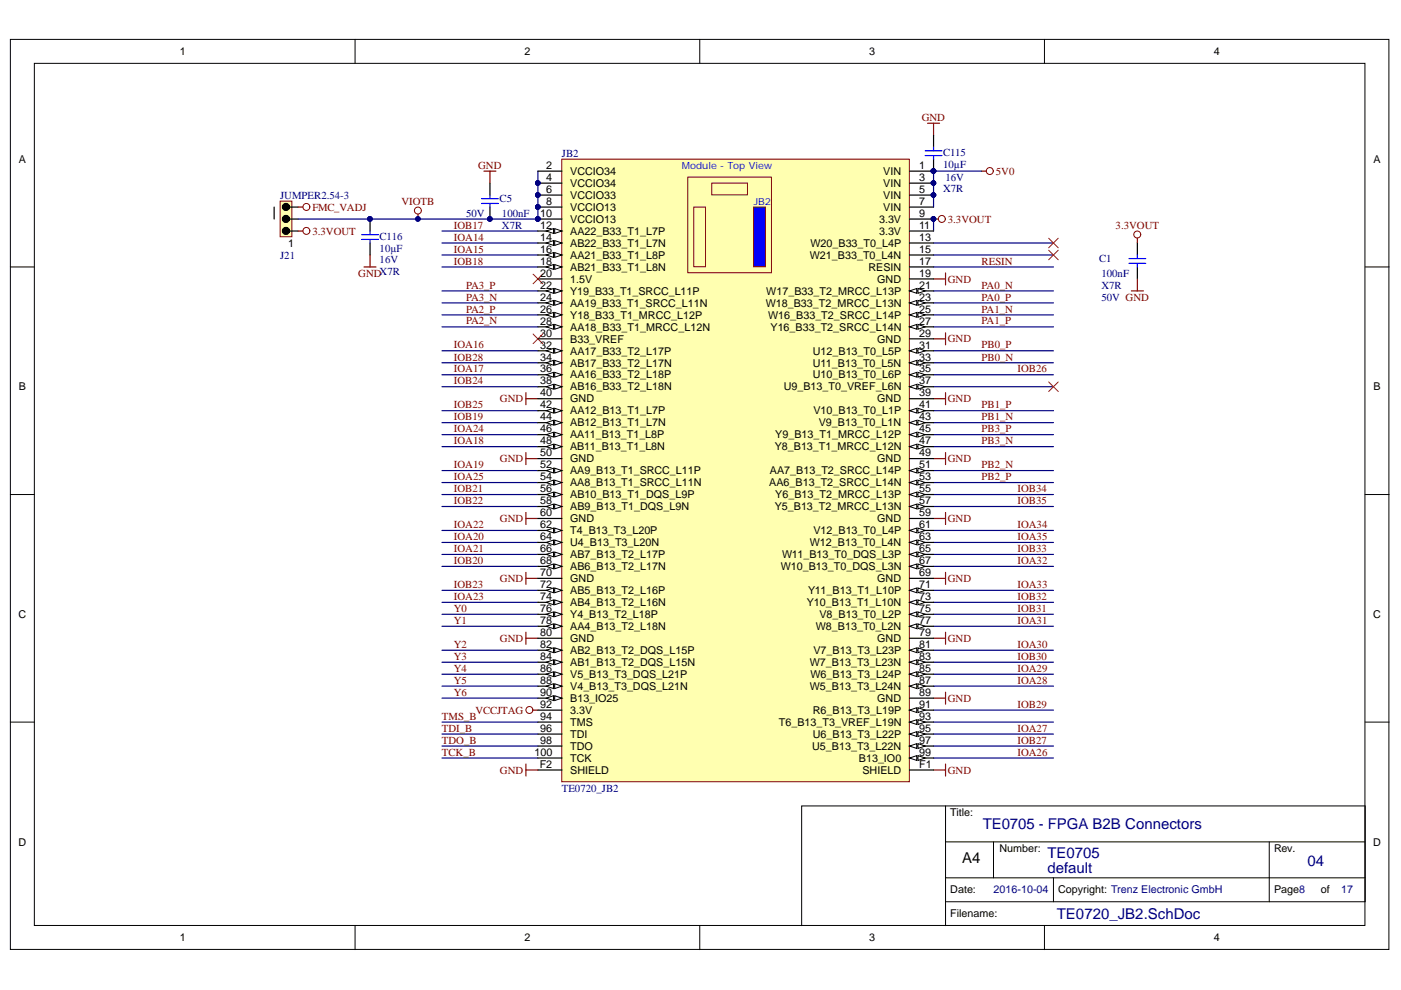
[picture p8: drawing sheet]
<svg xmlns="http://www.w3.org/2000/svg" width="297mm" height="210mm" viewBox="0 0 297 210" stroke-linecap="round" stroke-linejoin="round" font-family="sans-serif">
<defs><g id="words">
<g font-size="3.2" fill="#000080">
<text x="208.4" y="175.8">TE0705 - FPGA B2B Connectors</text>
<text x="222.1" y="185.2">default</text>
<text x="222.1" y="181.9">TE0705</text>
<text x="277.2" y="183.6">04</text>
<text x="224.1" y="194.8">TE0720_JB2.SchDoc</text>
</g>
<text font-size="3.2" x="204" y="182.9">A4</text>
<g font-size="2.3">
<text x="38.1" y="11.7">1</text>
<text x="111.2" y="11.7">2</text>
<text x="184.3" y="11.7">3</text>
<text x="257.4" y="11.7">4</text>
<text x="4" y="34.5">A</text>
<text x="115.8" y="35.8">2</text>
<text x="194.9" y="35.8">1</text>
<text x="291.2" y="34.5">A</text>
<text x="115.8" y="38.3">4</text>
<text x="115.8" y="40.9">6</text>
<text x="120.9" y="37.1">VCCIO34</text>
<text x="120.9" y="39.6">VCCIO34</text>
<text x="187.3" y="37.1">VIN</text>
<text x="187.3" y="39.6">VIN</text>
<text x="194.9" y="38.3">3</text>
<text x="194.9" y="40.9">5</text>
<text x="114.5" y="46">10</text>
<text x="115.8" y="43.4">8</text>
<text x="120.9" y="42.2">VCCIO33</text>
<text x="120.9" y="44.7">VCCIO13</text>
<text x="120.9" y="47.2">VCCIO13</text>
<text x="186.4" y="47.2">3.3V</text>
<text x="187.3" y="42.2">VIN</text>
<text x="187.3" y="44.7">VIN</text>
<text x="194.9" y="43.4">7</text>
<text x="194.9" y="46">9</text>
<text x="61.1" y="52.3">1</text>
<text x="114.5" y="48.5">12</text>
<text x="114.5" y="51">14</text>
<text x="114.5" y="53.6">16</text>
<text x="120.9" y="49.8">AA22_B33_T1_L7P</text>
<text x="120.9" y="52.3">AB22_B33_T1_L7N</text>
<text x="171.8" y="52.3">W20_B33_T0_L4P</text>
<text x="186.4" y="49.8">3.3V</text>
<text x="194.9" y="48.5">11</text>
<text x="194.9" y="51">13</text>
<text x="194.9" y="53.6">15</text>
<text x="114.5" y="56.1">18</text>
<text x="114.5" y="58.7">20</text>
<text x="120.9" y="54.8">AA21_B33_T1_L8P</text>
<text x="120.9" y="57.4">AB21_B33_T1_L8N</text>
<text x="120.9" y="59.9">1.5V</text>
<text x="171.7" y="54.8">W21_B33_T0_L4N</text>
<text x="184.1" y="57.4">RESIN</text>
<text x="186" y="59.9">GND</text>
<text x="194.9" y="56.1">17</text>
<text x="194.9" y="58.7">19</text>
<text x="114.5" y="61.2">22</text>
<text x="114.5" y="63.7">24</text>
<text x="120.9" y="62.5">Y19_B33_T1_SRCC_L11P</text>
<text x="120.9" y="65">AA19_B33_T1_SRCC_L11N</text>
<text x="162.3" y="65">W18_B33_T2_MRCC_L13N</text>
<text x="162.5" y="62.5">W17_B33_T2_MRCC_L13P</text>
<text x="194.9" y="61.2">21</text>
<text x="194.9" y="63.7">23</text>
<text x="114.5" y="66.3">26</text>
<text x="114.5" y="68.8">28</text>
<text x="114.5" y="71.4">30</text>
<text x="120.9" y="67.6">Y18_B33_T1_MRCC_L12P</text>
<text x="120.9" y="70.1">AA18_B33_T1_MRCC_L12N</text>
<text x="162.9" y="67.6">W16_B33_T2_SRCC_L14P</text>
<text x="163.4" y="70.1">Y16_B33_T2_SRCC_L14N</text>
<text x="194.9" y="66.3">25</text>
<text x="194.9" y="68.8">27</text>
<text x="194.9" y="71.4">29</text>
<text x="114.5" y="73.9">32</text>
<text x="114.5" y="76.4">34</text>
<text x="120.9" y="72.6">B33_VREF</text>
<text x="120.9" y="75.2">AA17_B33_T2_L17P</text>
<text x="120.9" y="77.7">AB17_B33_T2_L17N</text>
<text x="172.3" y="75.2">U12_B13_T0_L5P</text>
<text x="172.4" y="77.7">U11_B13_T0_L5N</text>
<text x="186" y="72.6">GND</text>
<text x="194.9" y="73.9">31</text>
<text x="194.9" y="76.4">33</text>
<text x="4" y="82.8">B</text>
<text x="114.5" y="79">36</text>
<text x="114.5" y="81.5">38</text>
<text x="120.9" y="80.2">AA16_B33_T2_L18P</text>
<text x="120.9" y="82.8">AB16_B33_T2_L18N</text>
<text x="166.2" y="82.8">U9_B13_T0_VREF_L6N</text>
<text x="172.3" y="80.2">U10_B13_T0_L6P</text>
<text x="194.9" y="79">35</text>
<text x="194.9" y="81.5">37</text>
<text x="291.2" y="82.8">B</text>
<text x="114.5" y="84">40</text>
<text x="114.5" y="86.6">42</text>
<text x="114.5" y="89.1">44</text>
<text x="120.9" y="85.3">GND</text>
<text x="120.9" y="87.9">AA12_B13_T1_L7P</text>
<text x="172.5" y="87.9">V10_B13_T0_L1P</text>
<text x="186" y="85.3">GND</text>
<text x="194.9" y="84">39</text>
<text x="194.9" y="86.6">41</text>
<text x="194.9" y="89.1">43</text>
<text x="114.5" y="91.7">46</text>
<text x="114.5" y="94.2">48</text>
<text x="120.9" y="90.4">AB12_B13_T1_L7N</text>
<text x="120.9" y="92.9">AA11_B13_T1_L8P</text>
<text x="120.9" y="95.5">AB11_B13_T1_L8N</text>
<text x="164.2" y="95.5">Y8_B13_T1_MRCC_L12N</text>
<text x="164.4" y="92.9">Y9_B13_T1_MRCC_L12P</text>
<text x="173.6" y="90.4">V9_B13_T0_L1N</text>
<text x="194.9" y="91.7">45</text>
<text x="194.9" y="94.2">47</text>
<text x="114.5" y="96.8">50</text>
<text x="114.5" y="99.3">52</text>
<text x="114.5" y="101.8">54</text>
<text x="120.9" y="98">GND</text>
<text x="120.9" y="100.6">AA9_B13_T1_SRCC_L11P</text>
<text x="163.2" y="100.6">AA7_B13_T2_SRCC_L14P</text>
<text x="186" y="98">GND</text>
<text x="194.9" y="96.8">49</text>
<text x="194.9" y="99.3">51</text>
<text x="194.9" y="101.8">53</text>
<text x="114.5" y="104.4">56</text>
<text x="114.5" y="106.9">58</text>
<text x="120.9" y="103.1">AA8_B13_T1_SRCC_L11N</text>
<text x="120.9" y="105.6">AB10_B13_T1_DQS_L9P</text>
<text x="163.1" y="103.1">AA6_B13_T2_SRCC_L14N</text>
<text x="164.4" y="105.6">Y6_B13_T2_MRCC_L13P</text>
<text x="194.9" y="104.4">55</text>
<text x="194.9" y="106.9">57</text>
<text x="114.5" y="109.4">60</text>
<text x="114.5" y="112">62</text>
<text x="120.9" y="108.2">AB9_B13_T1_DQS_L9N</text>
<text x="120.9" y="110.7">GND</text>
<text x="120.9" y="113.2">T4_B13_T3_L20P</text>
<text x="164.2" y="108.2">Y5_B13_T2_MRCC_L13N</text>
<text x="172.5" y="113.2">V12_B13_T0_L4P</text>
<text x="186" y="110.7">GND</text>
<text x="194.9" y="109.4">59</text>
<text x="194.9" y="112">61</text>
<text x="114.5" y="114.5">64</text>
<text x="114.5" y="117.1">66</text>
<text x="114.5" y="119.6">68</text>
<text x="120.9" y="115.8">U4_B13_T3_L20N</text>
<text x="120.9" y="118.3">AB7_B13_T2_L17P</text>
<text x="165.8" y="118.3">W11_B13_T0_DQS_L3P</text>
<text x="171.7" y="115.8">W12_B13_T0_L4N</text>
<text x="194.9" y="114.5">63</text>
<text x="194.9" y="117.1">65</text>
<text x="194.9" y="119.6">67</text>
<text x="114.5" y="122.2">70</text>
<text x="114.5" y="124.7">72</text>
<text x="120.9" y="120.9">AB6_B13_T2_L17N</text>
<text x="120.9" y="123.4">GND</text>
<text x="120.9" y="126">AB5_B13_T2_L16P</text>
<text x="165.5" y="120.9">W10_B13_T0_DQS_L3N</text>
<text x="171.4" y="126">Y11_B13_T1_L10P</text>
<text x="186" y="123.4">GND</text>
<text x="194.9" y="122.2">69</text>
<text x="194.9" y="124.7">71</text>
<text x="3.9" y="131">C</text>
<text x="114.5" y="127.2">74</text>
<text x="114.5" y="129.8">76</text>
<text x="120.9" y="128.5">AB4_B13_T2_L16N</text>
<text x="120.9" y="131">Y4_B13_T2_L18P</text>
<text x="171.1" y="128.5">Y10_B13_T1_L10N</text>
<text x="173.7" y="131">V8_B13_T0_L2P</text>
<text x="194.9" y="127.2">73</text>
<text x="194.9" y="129.8">75</text>
<text x="291.1" y="131">C</text>
<text x="114.5" y="132.3">78</text>
<text x="114.5" y="134.8">80</text>
<text x="114.5" y="137.4">82</text>
<text x="120.9" y="133.6">AA4_B13_T2_L18N</text>
<text x="120.9" y="136.1">GND</text>
<text x="173" y="133.6">W8_B13_T0_L2N</text>
<text x="186" y="136.1">GND</text>
<text x="194.9" y="132.3">77</text>
<text x="194.9" y="134.8">79</text>
<text x="194.9" y="137.4">81</text>
<text x="114.5" y="139.9">84</text>
<text x="114.5" y="142.4">86</text>
<text x="120.9" y="138.6">AB2_B13_T2_DQS_L15P</text>
<text x="120.9" y="141.2">AB1_B13_T2_DQS_L15N</text>
<text x="120.9" y="143.7">V5_B13_T3_DQS_L21P</text>
<text x="171.7" y="141.2">W7_B13_T3_L23N</text>
<text x="171.8" y="143.7">W6_B13_T3_L24P</text>
<text x="172.5" y="138.6">V7_B13_T3_L23P</text>
<text x="194.9" y="139.9">83</text>
<text x="194.9" y="142.4">85</text>
<text x="114.5" y="145">88</text>
<text x="114.5" y="147.6">90</text>
<text x="120.9" y="146.3">V4_B13_T3_DQS_L21N</text>
<text x="120.9" y="148.8">B13_IO25</text>
<text x="171.7" y="146.3">W5_B13_T3_L24N</text>
<text x="186" y="148.8">GND</text>
<text x="194.9" y="145">87</text>
<text x="194.9" y="147.6">89</text>
<text x="114.5" y="150.1">92</text>
<text x="114.5" y="152.6">94</text>
<text x="114.5" y="155.2">96</text>
<text x="120.9" y="151.4">3.3V</text>
<text x="120.9" y="153.9">TMS</text>
<text x="165.1" y="153.9">T6_B13_T3_VREF_L19N</text>
<text x="172.3" y="151.4">R6_B13_T3_L19P</text>
<text x="194.9" y="150.1">91</text>
<text x="194.9" y="152.6">93</text>
<text x="194.9" y="155.2">95</text>
<text x="113.3" y="160.2">100</text>
<text x="114.5" y="157.7">98</text>
<text x="120.9" y="156.4">TDI</text>
<text x="120.9" y="159">TDO</text>
<text x="120.9" y="161.5">TCK</text>
<text x="172.2" y="159">U5_B13_T3_L22N</text>
<text x="172.3" y="156.4">U6_B13_T3_L22P</text>
<text x="182.1" y="161.5">B13_IO0</text>
<text x="194.9" y="157.7">97</text>
<text x="194.9" y="160.2">99</text>
<text x="114.4" y="162.8">F2</text>
<text x="120.9" y="164">SHIELD</text>
<text x="182.9" y="164">SHIELD</text>
<text x="194.9" y="162.8">F1</text>
<text x="201.5" y="173">Title:</text>
<text x="3.9" y="179.3">D</text>
<text x="291.1" y="179.3">D</text>
<text x="211.9" y="180.6">Number:</text>
<text x="270.1" y="180.6">Rev.</text>
<text x="201.5" y="189.4">Date:</text>
<text x="224.4" y="189.4">Copyright: Trenz Electronic GmbH</text>
<text x="270.1" y="189.4">Page8</text>
<text x="280" y="189.4">of</text>
<text x="201.5" y="194.5">Filename:</text>
<text x="38.1" y="199.6">1</text>
<text x="111.2" y="199.6">2</text>
<text x="184.3" y="199.6">3</text>
<text x="257.4" y="199.6">4</text>
</g>
<g font-size="2.3" fill="#800000">
<text x="195.4" y="25.7">GND</text>
<text x="101.4" y="35.8">GND</text>
<text x="211.2" y="37.1">5V0</text>
<text x="66.2" y="44.7">FMC_VADJ</text>
<text x="85.1" y="43.4">VIOTB</text>
<text x="201" y="47.2">3.3VOUT</text>
<text x="66.2" y="49.7">3.3VOUT</text>
<text x="96.2" y="51">IOA14</text>
<text x="96.2" y="53.6">IOA15</text>
<text x="96.2" y="48.5">IOB17</text>
<text x="236.5" y="48.5">3.3VOUT</text>
<text x="76" y="58.7">GNDX7R</text>
<text x="96.2" y="56.1">IOB18</text>
<text x="201" y="59.9">GND</text>
<text x="208.1" y="56.1">RESIN</text>
<text x="98.8" y="61.2">PA3_P</text>
<text x="98.8" y="63.7">PA3_N</text>
<text x="208.1" y="63.7">PA0_P</text>
<text x="208.1" y="61.2">PA0_N</text>
<text x="98.8" y="66.3">PA2_P</text>
<text x="98.8" y="68.8">PA2_N</text>
<text x="208.1" y="68.8">PA1_P</text>
<text x="208.1" y="66.3">PA1_N</text>
<text x="96.2" y="76.4">IOB28</text>
<text x="96.2" y="73.9">IOA16</text>
<text x="201" y="72.6">GND</text>
<text x="208.1" y="73.9">PB0_P</text>
<text x="208.1" y="76.4">PB0_N</text>
<text x="96.2" y="79">IOA17</text>
<text x="96.2" y="81.5">IOB24</text>
<text x="215.7" y="79">IOB26</text>
<text x="96.2" y="89.1">IOB19</text>
<text x="96.2" y="86.6">IOB25</text>
<text x="106" y="85.3">GND</text>
<text x="201" y="85.3">GND</text>
<text x="208.1" y="86.6">PB1_P</text>
<text x="208.1" y="89.1">PB1_N</text>
<text x="96.2" y="94.2">IOA18</text>
<text x="96.2" y="91.7">IOA24</text>
<text x="208.1" y="91.7">PB3_P</text>
<text x="208.1" y="94.2">PB3_N</text>
<text x="96.2" y="99.3">IOA19</text>
<text x="96.2" y="101.8">IOA25</text>
<text x="106" y="98">GND</text>
<text x="201" y="98">GND</text>
<text x="208.1" y="101.8">PB2_P</text>
<text x="208.1" y="99.3">PB2_N</text>
<text x="96.2" y="104.4">IOB21</text>
<text x="96.2" y="106.9">IOB22</text>
<text x="215.7" y="104.4">IOB34</text>
<text x="215.7" y="106.9">IOB35</text>
<text x="96.2" y="112">IOA22</text>
<text x="106" y="110.7">GND</text>
<text x="201" y="110.7">GND</text>
<text x="215.7" y="112">IOA34</text>
<text x="96.2" y="114.5">IOA20</text>
<text x="96.2" y="117.1">IOA21</text>
<text x="96.2" y="119.6">IOB20</text>
<text x="215.7" y="119.6">IOA32</text>
<text x="215.7" y="114.5">IOA35</text>
<text x="215.7" y="117.1">IOB33</text>
<text x="96.2" y="124.7">IOB23</text>
<text x="106" y="123.4">GND</text>
<text x="201" y="123.4">GND</text>
<text x="215.7" y="124.7">IOA33</text>
<text x="96.2" y="129.8">Y0</text>
<text x="96.2" y="127.2">IOA23</text>
<text x="215.7" y="129.8">IOB31</text>
<text x="215.7" y="127.2">IOB32</text>
<text x="96.2" y="132.3">Y1</text>
<text x="96.2" y="137.4">Y2</text>
<text x="106" y="136.1">GND</text>
<text x="201" y="136.1">GND</text>
<text x="215.7" y="137.4">IOA30</text>
<text x="215.7" y="132.3">IOA31</text>
<text x="96.2" y="139.9">Y3</text>
<text x="96.2" y="142.4">Y4</text>
<text x="215.7" y="142.4">IOA29</text>
<text x="215.7" y="139.9">IOB30</text>
<text x="96.2" y="145">Y5</text>
<text x="96.2" y="147.5">Y6</text>
<text x="201" y="148.8">GND</text>
<text x="215.7" y="145">IOA28</text>
<text x="93.7" y="152.6">TMS_B</text>
<text x="93.7" y="155.2">TDI_B</text>
<text x="100.8" y="151.3">VCCJTAG</text>
<text x="215.7" y="155.2">IOA27</text>
<text x="215.7" y="150.1">IOB29</text>
<text x="93.7" y="160.2">TCK_B</text>
<text x="93.7" y="157.7">TDO_B</text>
<text x="215.7" y="160.2">IOA26</text>
<text x="215.7" y="157.7">IOB27</text>
<text x="106" y="164">GND</text>
<text x="201" y="164">GND</text>
</g>
<g font-size="2.3" fill="#000080">
<text x="119.1" y="33.3">JB2</text>
<text x="200" y="33">C115</text>
<text x="200" y="35.5">10µF</text>
<text x="200" y="40.6">X7R</text>
<text x="200.5" y="38.3">16V</text>
<text x="59.4" y="42.1">JUMPER2.54-3</text>
<text x="98.8" y="45.9">50V</text>
<text x="105.9" y="42.9">C5</text>
<text x="106.4" y="45.9">100nF</text>
<text x="80.5" y="50.8">C116</text>
<text x="80.5" y="53.3">10µF</text>
<text x="106.4" y="48.5">X7R</text>
<text x="59.4" y="54.8">J21</text>
<text x="80.5" y="55.9">16V</text>
<text x="233" y="55.6">C1</text>
<text x="233.5" y="58.7">100nF</text>
<text x="233.5" y="63.7">50V GND</text>
<text x="233.5" y="61.2">X7R</text>
<text x="119.1" y="167.8">TE0720_JB2</text>
<text x="210.7" y="189.4">2016-10-04</text>
<text x="284.3" y="189.4">17</text>
</g>
<g font-size="2.1" fill="#00f">
<text x="144.5" y="35.8">Module - Top View</text>
<text x="159.8" y="43.5">JB2</text>
</g>
</g></defs>
<g fill="#fff" stroke="#000" stroke-width=".21">
<path d="M2.2 8.4h292.3v192.9h-292.3z"/>
<path d="M7.3 13.4h282.1v182.8h-282.1z"/>
</g>
<g fill="none" stroke="#000" stroke-width=".21">
<path d="M75.3 8.4v5M148.4 8.4v5M221.4 8.4v5M2.2 56.6h5.1M289.4 56.6h5.1M2.2 104.9h5.1M289.4 104.9h5.1M2.2 153.1h5.1M289.4 153.1h5.1M200.5 170.9h88.9v20.3h-88.9zM200.5 170.9h-30.5v25.4M200.5 178.5h88.9"/>
<path d="M210.6 178.5v7.6h-10.1M269.1 178.5v12.7M75.3 196.3v5.1M148.4 196.3v5.1M200.5 191.2v5.1M210.6 186.1h78.8M221.4 196.3v5.1M223.4 186.1v5.1"/>
</g>
<g fill="none" stroke="#000080" stroke-width=".25">
<path d="M93.7 49h20.3M93.7 54.1h20.3M93.7 56.6h20.3M93.7 51.5h20.3M197.9 54.1h25.5M197.9 56.6h25.5M197.9 51.5h25.5M93.7 61.7h20.3M93.7 64.2h20.3M93.7 66.8h20.3M93.7 69.3h20.3M93.7 74.4h20.3"/>
<path d="M93.7 76.9h20.3M93.7 79.5h20.3M197.9 61.7h25.5M197.9 64.2h25.5M197.9 66.8h25.5M197.9 69.3h25.5M197.9 74.4h25.5M197.9 76.9h25.5M197.9 79.5h25.5M93.7 82h20.3M93.7 87.1h20.3M93.7 89.6h20.3"/>
<path d="M93.7 92.2h20.3M93.7 94.7h20.3M93.7 99.8h20.3M197.9 82h25.5M197.9 87.1h25.5M197.9 89.6h25.5M197.9 92.2h25.5M197.9 94.7h25.5M197.9 99.8h25.5M93.7 102.3h20.3M93.7 104.9h20.3M93.7 107.4h20.3"/>
<path d="M93.7 112.5h20.3M93.7 115h20.3M93.7 117.5h20.3M197.9 102.3h25.5M197.9 104.9h25.5M197.9 107.4h25.5M197.9 112.5h25.5M197.9 115h25.5M197.9 117.5h25.5M93.7 120.1h20.3M93.7 125.2h20.3M93.7 127.7h20.3"/>
<path d="M93.7 130.2h20.3M93.7 132.8h20.3M93.7 137.9h20.3M197.9 120.1h25.5M197.9 125.2h25.5M197.9 127.7h25.5M197.9 130.2h25.5M197.9 132.8h25.5M197.9 137.9h25.5M93.7 140.4h20.3M93.7 142.9h20.3M93.7 145.5h20.3"/>
<path d="M93.7 153.1h20.3M93.7 155.6h20.3M93.7 158.2h20.3M197.9 140.4h25.5M197.9 142.9h25.5M197.9 145.5h25.5M197.9 153.1h25.5M197.9 155.6h25.5M197.9 158.2h25.5M197.9 150.6h25.5M93.7 160.7h20.3M197.9 160.7h25.5"/>
</g>
<g fill="none" stroke="#800000" stroke-width=".21">
<circle cx="199.7" cy="46.4" r=".74"/>
<circle cx="241.1" cy="49.7" r=".74"/>
</g>
<path d="M102.6 36.3h2.5M103.9 36.3v2.5M197.9 46.4h1M241.1 50.5v1M241.1 59.1v2.6M239.9 61.7h2.5" fill="none" stroke="#800000" stroke-width=".25"/>
<path d="M103.9 38.8v2.6M103.9 43.9v2.5M241.1 51.5v2.6M241.1 56.6v2.5" fill="none" stroke="#000" stroke-width=".25"/>
<path d="M102.1 42.1h3.6M102.1 43.1h3.6M103.9 41.4v.7M103.9 43.1v.8M239.4 55.8h3.5M239.4 54.8h3.5M241.1 54.1v.7M241.1 55.8v.8" fill="none" stroke="#00f" stroke-width=".25"/>
<g fill="#000080" stroke="#000080" stroke-width=".21">
<circle cx="103.9" cy="46.4" r=".48"/>
<circle cx="197.9" cy="46.4" r=".48"/>
</g>
<path d="M59.4 42.6h2.5v7.6h-2.5z" fill="#ffffb0" stroke="#800000" stroke-width=".21"/>
<path d="M197.9 28.7v2.5M197.9 33.7v2.6M58.1 43.9v2.5M60.7 49h2.5M60.7 46.4h2.5M60.7 43.9h2.5M78.5 46.4v2.6M78.5 51.5v2.6" fill="none" stroke="#000" stroke-width=".25"/>
<g fill="none" stroke="#000" stroke-width=".76">
<circle cx="60.6" cy="43.9" r=".49"/>
<circle cx="60.6" cy="46.4" r=".49"/>
<circle cx="60.6" cy="49" r=".49"/>
</g>
<circle cx="112.2" cy="150.5" r=".74" fill="none" stroke="#800000" stroke-width=".21"/>
<g fill="none" stroke="#800000" stroke-width=".25">
<path d="M196.7 26.1h2.5M197.9 26.1v2.6M77.2 56.6h2.5M78.5 54.1v2.5M197.9 59.1h2.6M200.5 57.9v2.5M197.9 71.8h2.6M200.5 70.6v2.5M111.5 97.2h2.5M111.5 84.5h2.5M111.5 83.3v2.5M111.5 96v2.5"/>
<path d="M197.9 97.2h2.6M197.9 84.5h2.6M200.5 83.3v2.5M200.5 96v2.5M111.5 109.9h2.5M111.5 108.7v2.5M197.9 109.9h2.6M200.5 108.7v2.5M111.5 135.3h2.5M111.5 122.6h2.5M111.5 121.4v2.5M111.5 134.1v2.5"/>
<path d="M197.9 135.3h2.6M197.9 122.6h2.6M200.5 121.4v2.5M200.5 134.1v2.5M113 150.6h1M197.9 148h2.6M200.5 146.8v2.5M111.5 163.3h2.5M111.5 162v2.5M197.9 163.3h2.6M200.5 162v2.5"/>
</g>
<path d="M114 36.3v7.6M197.9 46.4v2.6M93.7 148h20.3" fill="none" stroke="#000080" stroke-width=".25"/>
<g fill="#000080" stroke="#000080" stroke-width=".21">
<circle cx="197.9" cy="36.3" r=".48"/>
<circle cx="78.4" cy="46.4" r=".48"/>
<circle cx="197.9" cy="46.4" r=".48"/>
<circle cx="114" cy="43.9" r=".48"/>
<circle cx="114" cy="41.3" r=".48"/>
<circle cx="114" cy="38.8" r=".48"/>
</g>
<path d="M196.2 33h3.5M196.2 32h3.5M197.9 31.2v.8M197.9 33v.7M76.7 49.7h3.5M76.7 50.8h3.5M78.5 49v.7M78.5 50.8v.7" fill="none" stroke="#00f" stroke-width=".25"/>
<path d="M113 58.1l2.1 2.1M115.1 58.1l-2.1 2.1M113 70.8l2.1 2.1M115.1 70.8l-2.1 2.1" fill="none" stroke="#f00" stroke-width=".21"/>
<g fill="#ffffb0" stroke="#800000" stroke-width=".21">
<path d="M119.1 33.7h73.7v132h-73.7z"/>
<path d="M145.8 37.6h17.8v20.2h-17.8z"/>
<path d="M150.9 38.8h7.6v2.5h-7.6z"/>
</g>
<path d="M159.8 43.9h2.5v12.7h-2.5z" fill="#00f" stroke="#800000" stroke-width=".21"/>
<path d="M147.1 43.9h2.5v12.7h-2.5z" fill="#ffffb0" stroke="#800000" stroke-width=".21"/>
<path d="M114 36.3h5.1M114 38.8h5.1M192.8 36.3h5.1M192.8 38.8h5.1M114 41.4h5.1M114 43.9h5.1M114 46.4h5.1M114 49h5.1M192.8 41.4h5.1M192.8 43.9h5.1M192.8 46.4h5.1M192.8 49h5.1" fill="none" stroke="#000" stroke-width=".25"/>
<g fill="#000080" stroke="#000080" stroke-width=".21">
<circle cx="197.9" cy="36.3" r=".48"/>
<circle cx="197.9" cy="38.8" r=".48"/>
<circle cx="114" cy="38.8" r=".48"/>
<circle cx="197.9" cy="41.3" r=".48"/>
<circle cx="114" cy="41.3" r=".48"/>
<circle cx="114" cy="43.9" r=".48"/>
<circle cx="197.9" cy="46.4" r=".48"/>
<circle cx="114" cy="46.4" r=".48"/>
</g>
<path d="M117.6 48.5l1.5 .5-1.5 .5z" fill="#fff"/>
<path d="M117.6 48.5l1.5 .5-1.5 .5z" fill="none" stroke="#000" stroke-width=".21"/>
<path d="M115.8 49l1.6-.5v1z" fill="#fff"/>
<path d="M115.8 49l1.6-.5v1z" fill="none" stroke="#000" stroke-width=".21"/>
<path d="M114 51.5h5.1M192.8 51.5h5.1" fill="none" stroke="#000" stroke-width=".25"/>
<path d="M117.6 51l1.5 .5-1.5 .5z" fill="#fff"/>
<path d="M117.6 51l1.5 .5-1.5 .5z" fill="none" stroke="#000" stroke-width=".21"/>
<path d="M115.8 51.5l1.6-.5v1z" fill="#fff"/>
<path d="M115.8 51.5l1.6-.5v1z" fill="none" stroke="#000" stroke-width=".21"/>
<path d="M114 54.1h5.1M192.8 54.1h5.1" fill="none" stroke="#000" stroke-width=".25"/>
<path d="M117.6 53.6l1.5 .5-1.5 .5z" fill="#fff"/>
<path d="M117.6 53.6l1.5 .5-1.5 .5z" fill="none" stroke="#000" stroke-width=".21"/>
<path d="M115.8 54.1l1.6-.5v1z" fill="#fff"/>
<path d="M115.8 54.1l1.6-.5v1z" fill="none" stroke="#000" stroke-width=".21"/>
<path d="M114 56.6h5.1M192.8 56.6h5.1" fill="none" stroke="#000" stroke-width=".25"/>
<path d="M117.6 56.1l1.5 .5-1.5 .5z" fill="#fff"/>
<path d="M117.6 56.1l1.5 .5-1.5 .5z" fill="none" stroke="#000" stroke-width=".21"/>
<path d="M115.8 56.6l1.6-.5v1z" fill="#fff"/>
<path d="M115.8 56.6l1.6-.5v1z" fill="none" stroke="#000" stroke-width=".21"/>
<path d="M114 59.1h5.1M192.8 59.1h5.1M192.8 61.7h5.1" fill="none" stroke="#000" stroke-width=".25"/>
<path d="M192.8 61.7l1.6-.5v1z" fill="#fff"/>
<path d="M192.8 61.7l1.6-.5v1z" fill="none" stroke="#000" stroke-width=".21"/>
<path d="M194.6 61.2l1.6 .5-1.6 .5z" fill="#fff"/>
<path d="M194.6 61.2l1.6 .5-1.6 .5z" fill="none" stroke="#000" stroke-width=".21"/>
<path d="M114 61.7h5.1" fill="none" stroke="#000" stroke-width=".25"/>
<path d="M117.6 61.2l1.5 .5-1.5 .5z" fill="#fff"/>
<path d="M117.6 61.2l1.5 .5-1.5 .5z" fill="none" stroke="#000" stroke-width=".21"/>
<path d="M115.8 61.7l1.6-.5v1z" fill="#fff"/>
<path d="M115.8 61.7l1.6-.5v1z" fill="none" stroke="#000" stroke-width=".21"/>
<path d="M192.8 64.2h5.1" fill="none" stroke="#000" stroke-width=".25"/>
<path d="M192.8 64.2l1.6-.5v1z" fill="#fff"/>
<path d="M192.8 64.2l1.6-.5v1z" fill="none" stroke="#000" stroke-width=".21"/>
<path d="M194.6 63.7l1.6 .5-1.6 .5z" fill="#fff"/>
<path d="M194.6 63.7l1.6 .5-1.6 .5z" fill="none" stroke="#000" stroke-width=".21"/>
<path d="M114 64.2h5.1" fill="none" stroke="#000" stroke-width=".25"/>
<path d="M117.6 63.7l1.5 .5-1.5 .5z" fill="#fff"/>
<path d="M117.6 63.7l1.5 .5-1.5 .5z" fill="none" stroke="#000" stroke-width=".21"/>
<path d="M115.8 64.2l1.6-.5v1z" fill="#fff"/>
<path d="M115.8 64.2l1.6-.5v1z" fill="none" stroke="#000" stroke-width=".21"/>
<path d="M192.8 66.8h5.1" fill="none" stroke="#000" stroke-width=".25"/>
<path d="M192.8 66.8l1.6-.5v1z" fill="#fff"/>
<path d="M192.8 66.8l1.6-.5v1z" fill="none" stroke="#000" stroke-width=".21"/>
<path d="M194.6 66.3l1.6 .5-1.6 .5z" fill="#fff"/>
<path d="M194.6 66.3l1.6 .5-1.6 .5z" fill="none" stroke="#000" stroke-width=".21"/>
<path d="M114 66.8h5.1" fill="none" stroke="#000" stroke-width=".25"/>
<path d="M117.6 66.3l1.5 .5-1.5 .5z" fill="#fff"/>
<path d="M117.6 66.3l1.5 .5-1.5 .5z" fill="none" stroke="#000" stroke-width=".21"/>
<path d="M115.8 66.8l1.6-.5v1z" fill="#fff"/>
<path d="M115.8 66.8l1.6-.5v1z" fill="none" stroke="#000" stroke-width=".21"/>
<path d="M192.8 69.3h5.1" fill="none" stroke="#000" stroke-width=".25"/>
<path d="M192.8 69.3l1.6-.5v1z" fill="#fff"/>
<path d="M192.8 69.3l1.6-.5v1z" fill="none" stroke="#000" stroke-width=".21"/>
<path d="M194.6 68.8l1.6 .5-1.6 .5z" fill="#fff"/>
<path d="M194.6 68.8l1.6 .5-1.6 .5z" fill="none" stroke="#000" stroke-width=".21"/>
<path d="M114 69.3h5.1" fill="none" stroke="#000" stroke-width=".25"/>
<path d="M117.6 68.8l1.5 .5-1.5 .5z" fill="#fff"/>
<path d="M117.6 68.8l1.5 .5-1.5 .5z" fill="none" stroke="#000" stroke-width=".21"/>
<path d="M115.8 69.3l1.6-.5v1z" fill="#fff"/>
<path d="M115.8 69.3l1.6-.5v1z" fill="none" stroke="#000" stroke-width=".21"/>
<path d="M114 71.8h5.1M192.8 71.8h5.1M192.8 74.4h5.1" fill="none" stroke="#000" stroke-width=".25"/>
<path d="M192.8 74.4l1.6-.5v1z" fill="#fff"/>
<path d="M192.8 74.4l1.6-.5v1z" fill="none" stroke="#000" stroke-width=".21"/>
<path d="M194.6 73.9l1.6 .5-1.6 .5z" fill="#fff"/>
<path d="M194.6 73.9l1.6 .5-1.6 .5z" fill="none" stroke="#000" stroke-width=".21"/>
<path d="M114 74.4h5.1" fill="none" stroke="#000" stroke-width=".25"/>
<path d="M117.6 73.9l1.5 .5-1.5 .5z" fill="#fff"/>
<path d="M117.6 73.9l1.5 .5-1.5 .5z" fill="none" stroke="#000" stroke-width=".21"/>
<path d="M115.8 74.4l1.6-.5v1z" fill="#fff"/>
<path d="M115.8 74.4l1.6-.5v1z" fill="none" stroke="#000" stroke-width=".21"/>
<path d="M192.8 76.9h5.1" fill="none" stroke="#000" stroke-width=".25"/>
<path d="M192.8 76.9l1.6-.5v1z" fill="#fff"/>
<path d="M192.8 76.9l1.6-.5v1z" fill="none" stroke="#000" stroke-width=".21"/>
<path d="M194.6 76.4l1.6 .5-1.6 .5z" fill="#fff"/>
<path d="M194.6 76.4l1.6 .5-1.6 .5z" fill="none" stroke="#000" stroke-width=".21"/>
<path d="M114 76.9h5.1" fill="none" stroke="#000" stroke-width=".25"/>
<path d="M117.6 76.4l1.5 .5-1.5 .5z" fill="#fff"/>
<path d="M117.6 76.4l1.5 .5-1.5 .5z" fill="none" stroke="#000" stroke-width=".21"/>
<path d="M115.8 76.9l1.6-.5v1z" fill="#fff"/>
<path d="M115.8 76.9l1.6-.5v1z" fill="none" stroke="#000" stroke-width=".21"/>
<path d="M192.8 79.5h5.1" fill="none" stroke="#000" stroke-width=".25"/>
<path d="M192.8 79.5l1.6-.6v1.1z" fill="#fff"/>
<path d="M192.8 79.5l1.6-.6v1.1z" fill="none" stroke="#000" stroke-width=".21"/>
<path d="M194.6 78.9l1.6 .6-1.6 .5z" fill="#fff"/>
<path d="M194.6 78.9l1.6 .6-1.6 .5z" fill="none" stroke="#000" stroke-width=".21"/>
<path d="M114 79.5h5.1" fill="none" stroke="#000" stroke-width=".25"/>
<path d="M117.6 78.9l1.5 .6-1.5 .5z" fill="#fff"/>
<path d="M117.6 78.9l1.5 .6-1.5 .5z" fill="none" stroke="#000" stroke-width=".21"/>
<path d="M115.8 79.5l1.6-.6v1.1z" fill="#fff"/>
<path d="M115.8 79.5l1.6-.6v1.1z" fill="none" stroke="#000" stroke-width=".21"/>
<path d="M192.8 82h5.1" fill="none" stroke="#000" stroke-width=".25"/>
<path d="M192.8 82l1.6-.5v1z" fill="#fff"/>
<path d="M192.8 82l1.6-.5v1z" fill="none" stroke="#000" stroke-width=".21"/>
<path d="M194.6 81.5l1.6 .5-1.6 .5z" fill="#fff"/>
<path d="M194.6 81.5l1.6 .5-1.6 .5z" fill="none" stroke="#000" stroke-width=".21"/>
<path d="M114 82h5.1" fill="none" stroke="#000" stroke-width=".25"/>
<path d="M117.6 81.5l1.5 .5-1.5 .5z" fill="#fff"/>
<path d="M117.6 81.5l1.5 .5-1.5 .5z" fill="none" stroke="#000" stroke-width=".21"/>
<path d="M115.8 82l1.6-.5v1z" fill="#fff"/>
<path d="M115.8 82l1.6-.5v1z" fill="none" stroke="#000" stroke-width=".21"/>
<path d="M114 84.5h5.1M192.8 84.5h5.1M192.8 87.1h5.1" fill="none" stroke="#000" stroke-width=".25"/>
<path d="M192.8 87.1l1.6-.5v1z" fill="#fff"/>
<path d="M192.8 87.1l1.6-.5v1z" fill="none" stroke="#000" stroke-width=".21"/>
<path d="M194.6 86.6l1.6 .5-1.6 .5z" fill="#fff"/>
<path d="M194.6 86.6l1.6 .5-1.6 .5z" fill="none" stroke="#000" stroke-width=".21"/>
<path d="M114 87.1h5.1" fill="none" stroke="#000" stroke-width=".25"/>
<path d="M117.6 86.6l1.5 .5-1.5 .5z" fill="#fff"/>
<path d="M117.6 86.6l1.5 .5-1.5 .5z" fill="none" stroke="#000" stroke-width=".21"/>
<path d="M115.8 87.1l1.6-.5v1z" fill="#fff"/>
<path d="M115.8 87.1l1.6-.5v1z" fill="none" stroke="#000" stroke-width=".21"/>
<path d="M192.8 89.6h5.1" fill="none" stroke="#000" stroke-width=".25"/>
<path d="M192.8 89.6l1.6-.5v1z" fill="#fff"/>
<path d="M192.8 89.6l1.6-.5v1z" fill="none" stroke="#000" stroke-width=".21"/>
<path d="M194.6 89.1l1.6 .5-1.6 .5z" fill="#fff"/>
<path d="M194.6 89.1l1.6 .5-1.6 .5z" fill="none" stroke="#000" stroke-width=".21"/>
<path d="M114 89.6h5.1" fill="none" stroke="#000" stroke-width=".25"/>
<path d="M117.6 89.1l1.5 .5-1.5 .5z" fill="#fff"/>
<path d="M117.6 89.1l1.5 .5-1.5 .5z" fill="none" stroke="#000" stroke-width=".21"/>
<path d="M115.8 89.6l1.6-.5v1z" fill="#fff"/>
<path d="M115.8 89.6l1.6-.5v1z" fill="none" stroke="#000" stroke-width=".21"/>
<path d="M192.8 92.2h5.1" fill="none" stroke="#000" stroke-width=".25"/>
<path d="M192.8 92.2l1.6-.6v1.1z" fill="#fff"/>
<path d="M192.8 92.2l1.6-.6v1.1z" fill="none" stroke="#000" stroke-width=".21"/>
<path d="M194.6 91.6l1.6 .6-1.6 .5z" fill="#fff"/>
<path d="M194.6 91.6l1.6 .6-1.6 .5z" fill="none" stroke="#000" stroke-width=".21"/>
<path d="M114 92.2h5.1" fill="none" stroke="#000" stroke-width=".25"/>
<path d="M117.6 91.6l1.5 .6-1.5 .5z" fill="#fff"/>
<path d="M117.6 91.6l1.5 .6-1.5 .5z" fill="none" stroke="#000" stroke-width=".21"/>
<path d="M115.8 92.2l1.6-.6v1.1z" fill="#fff"/>
<path d="M115.8 92.2l1.6-.6v1.1z" fill="none" stroke="#000" stroke-width=".21"/>
<path d="M192.8 94.7h5.1" fill="none" stroke="#000" stroke-width=".25"/>
<path d="M192.8 94.7l1.6-.5v1z" fill="#fff"/>
<path d="M192.8 94.7l1.6-.5v1z" fill="none" stroke="#000" stroke-width=".21"/>
<path d="M194.6 94.2l1.6 .5-1.6 .5z" fill="#fff"/>
<path d="M194.6 94.2l1.6 .5-1.6 .5z" fill="none" stroke="#000" stroke-width=".21"/>
<path d="M114 94.7h5.1" fill="none" stroke="#000" stroke-width=".25"/>
<path d="M117.6 94.2l1.5 .5-1.5 .5z" fill="#fff"/>
<path d="M117.6 94.2l1.5 .5-1.5 .5z" fill="none" stroke="#000" stroke-width=".21"/>
<path d="M115.8 94.7l1.6-.5v1z" fill="#fff"/>
<path d="M115.8 94.7l1.6-.5v1z" fill="none" stroke="#000" stroke-width=".21"/>
<path d="M114 97.2h5.1M192.8 97.2h5.1M192.8 99.8h5.1" fill="none" stroke="#000" stroke-width=".25"/>
<path d="M192.8 99.8l1.6-.5v1z" fill="#fff"/>
<path d="M192.8 99.8l1.6-.5v1z" fill="none" stroke="#000" stroke-width=".21"/>
<path d="M194.6 99.3l1.6 .5-1.6 .5z" fill="#fff"/>
<path d="M194.6 99.3l1.6 .5-1.6 .5z" fill="none" stroke="#000" stroke-width=".21"/>
<path d="M114 99.8h5.1" fill="none" stroke="#000" stroke-width=".25"/>
<path d="M117.6 99.3l1.5 .5-1.5 .5z" fill="#fff"/>
<path d="M117.6 99.3l1.5 .5-1.5 .5z" fill="none" stroke="#000" stroke-width=".21"/>
<path d="M115.8 99.8l1.6-.5v1z" fill="#fff"/>
<path d="M115.8 99.8l1.6-.5v1z" fill="none" stroke="#000" stroke-width=".21"/>
<path d="M192.8 102.3h5.1" fill="none" stroke="#000" stroke-width=".25"/>
<path d="M192.8 102.3l1.6-.5v1z" fill="#fff"/>
<path d="M192.8 102.3l1.6-.5v1z" fill="none" stroke="#000" stroke-width=".21"/>
<path d="M194.6 101.8l1.6 .5-1.6 .5z" fill="#fff"/>
<path d="M194.6 101.8l1.6 .5-1.6 .5z" fill="none" stroke="#000" stroke-width=".21"/>
<path d="M114 102.3h5.1" fill="none" stroke="#000" stroke-width=".25"/>
<path d="M117.6 101.8l1.5 .5-1.5 .5z" fill="#fff"/>
<path d="M117.6 101.8l1.5 .5-1.5 .5z" fill="none" stroke="#000" stroke-width=".21"/>
<path d="M115.8 102.3l1.6-.5v1z" fill="#fff"/>
<path d="M115.8 102.3l1.6-.5v1z" fill="none" stroke="#000" stroke-width=".21"/>
<path d="M192.8 104.9h5.1" fill="none" stroke="#000" stroke-width=".25"/>
<path d="M192.8 104.9l1.6-.6v1.1z" fill="#fff"/>
<path d="M192.8 104.9l1.6-.6v1.1z" fill="none" stroke="#000" stroke-width=".21"/>
<path d="M194.6 104.3l1.6 .6-1.6 .5z" fill="#fff"/>
<path d="M194.6 104.3l1.6 .6-1.6 .5z" fill="none" stroke="#000" stroke-width=".21"/>
<path d="M114 104.9h5.1" fill="none" stroke="#000" stroke-width=".25"/>
<path d="M117.6 104.3l1.5 .6-1.5 .5z" fill="#fff"/>
<path d="M117.6 104.3l1.5 .6-1.5 .5z" fill="none" stroke="#000" stroke-width=".21"/>
<path d="M115.8 104.9l1.6-.6v1.1z" fill="#fff"/>
<path d="M115.8 104.9l1.6-.6v1.1z" fill="none" stroke="#000" stroke-width=".21"/>
<path d="M192.8 107.4h5.1" fill="none" stroke="#000" stroke-width=".25"/>
<path d="M192.8 107.4l1.6-.5v1z" fill="#fff"/>
<path d="M192.8 107.4l1.6-.5v1z" fill="none" stroke="#000" stroke-width=".21"/>
<path d="M194.6 106.9l1.6 .5-1.6 .5z" fill="#fff"/>
<path d="M194.6 106.9l1.6 .5-1.6 .5z" fill="none" stroke="#000" stroke-width=".21"/>
<path d="M114 107.4h5.1" fill="none" stroke="#000" stroke-width=".25"/>
<path d="M117.6 106.9l1.5 .5-1.5 .5z" fill="#fff"/>
<path d="M117.6 106.9l1.5 .5-1.5 .5z" fill="none" stroke="#000" stroke-width=".21"/>
<path d="M115.8 107.4l1.6-.5v1z" fill="#fff"/>
<path d="M115.8 107.4l1.6-.5v1z" fill="none" stroke="#000" stroke-width=".21"/>
<path d="M114 109.9h5.1M192.8 109.9h5.1M192.8 112.5h5.1" fill="none" stroke="#000" stroke-width=".25"/>
<path d="M192.8 112.5l1.6-.5v1z" fill="#fff"/>
<path d="M192.8 112.5l1.6-.5v1z" fill="none" stroke="#000" stroke-width=".21"/>
<path d="M194.6 112l1.6 .5-1.6 .5z" fill="#fff"/>
<path d="M194.6 112l1.6 .5-1.6 .5z" fill="none" stroke="#000" stroke-width=".21"/>
<path d="M114 112.5h5.1" fill="none" stroke="#000" stroke-width=".25"/>
<path d="M117.6 112l1.5 .5-1.5 .5z" fill="#fff"/>
<path d="M117.6 112l1.5 .5-1.5 .5z" fill="none" stroke="#000" stroke-width=".21"/>
<path d="M115.8 112.5l1.6-.5v1z" fill="#fff"/>
<path d="M115.8 112.5l1.6-.5v1z" fill="none" stroke="#000" stroke-width=".21"/>
<path d="M192.8 115h5.1" fill="none" stroke="#000" stroke-width=".25"/>
<path d="M192.8 115l1.6-.5v1z" fill="#fff"/>
<path d="M192.8 115l1.6-.5v1z" fill="none" stroke="#000" stroke-width=".21"/>
<path d="M194.6 114.5l1.6 .5-1.6 .5z" fill="#fff"/>
<path d="M194.6 114.5l1.6 .5-1.6 .5z" fill="none" stroke="#000" stroke-width=".21"/>
<path d="M114 115h5.1" fill="none" stroke="#000" stroke-width=".25"/>
<path d="M117.6 114.5l1.5 .5-1.5 .5z" fill="#fff"/>
<path d="M117.6 114.5l1.5 .5-1.5 .5z" fill="none" stroke="#000" stroke-width=".21"/>
<path d="M115.8 115l1.6-.5v1z" fill="#fff"/>
<path d="M115.8 115l1.6-.5v1z" fill="none" stroke="#000" stroke-width=".21"/>
<path d="M192.8 117.5h5.1" fill="none" stroke="#000" stroke-width=".25"/>
<path d="M192.8 117.5l1.6-.5v1.1z" fill="#fff"/>
<path d="M192.8 117.5l1.6-.5v1.1z" fill="none" stroke="#000" stroke-width=".21"/>
<path d="M194.6 117l1.6 .5-1.6 .6z" fill="#fff"/>
<path d="M194.6 117l1.6 .5-1.6 .6z" fill="none" stroke="#000" stroke-width=".21"/>
<path d="M114 117.5h5.1" fill="none" stroke="#000" stroke-width=".25"/>
<path d="M117.6 117l1.5 .5-1.5 .6z" fill="#fff"/>
<path d="M117.6 117l1.5 .5-1.5 .6z" fill="none" stroke="#000" stroke-width=".21"/>
<path d="M115.8 117.5l1.6-.5v1.1z" fill="#fff"/>
<path d="M115.8 117.5l1.6-.5v1.1z" fill="none" stroke="#000" stroke-width=".21"/>
<path d="M192.8 120.1h5.1" fill="none" stroke="#000" stroke-width=".25"/>
<path d="M192.8 120.1l1.6-.5v1z" fill="#fff"/>
<path d="M192.8 120.1l1.6-.5v1z" fill="none" stroke="#000" stroke-width=".21"/>
<path d="M194.6 119.6l1.6 .5-1.6 .5z" fill="#fff"/>
<path d="M194.6 119.6l1.6 .5-1.6 .5z" fill="none" stroke="#000" stroke-width=".21"/>
<path d="M114 120.1h5.1" fill="none" stroke="#000" stroke-width=".25"/>
<path d="M117.6 119.6l1.5 .5-1.5 .5z" fill="#fff"/>
<path d="M117.6 119.6l1.5 .5-1.5 .5z" fill="none" stroke="#000" stroke-width=".21"/>
<path d="M115.8 120.1l1.6-.5v1z" fill="#fff"/>
<path d="M115.8 120.1l1.6-.5v1z" fill="none" stroke="#000" stroke-width=".21"/>
<path d="M114 122.6h5.1M192.8 122.6h5.1M192.8 125.2h5.1" fill="none" stroke="#000" stroke-width=".25"/>
<path d="M192.8 125.2l1.6-.5v1z" fill="#fff"/>
<path d="M192.8 125.2l1.6-.5v1z" fill="none" stroke="#000" stroke-width=".21"/>
<path d="M194.6 124.7l1.6 .5-1.6 .5z" fill="#fff"/>
<path d="M194.6 124.7l1.6 .5-1.6 .5z" fill="none" stroke="#000" stroke-width=".21"/>
<path d="M114 125.2h5.1" fill="none" stroke="#000" stroke-width=".25"/>
<path d="M117.6 124.7l1.5 .5-1.5 .5z" fill="#fff"/>
<path d="M117.6 124.7l1.5 .5-1.5 .5z" fill="none" stroke="#000" stroke-width=".21"/>
<path d="M115.8 125.2l1.6-.5v1z" fill="#fff"/>
<path d="M115.8 125.2l1.6-.5v1z" fill="none" stroke="#000" stroke-width=".21"/>
<path d="M192.8 127.7h5.1" fill="none" stroke="#000" stroke-width=".25"/>
<path d="M192.8 127.7l1.6-.5v1z" fill="#fff"/>
<path d="M192.8 127.7l1.6-.5v1z" fill="none" stroke="#000" stroke-width=".21"/>
<path d="M194.6 127.2l1.6 .5-1.6 .5z" fill="#fff"/>
<path d="M194.6 127.2l1.6 .5-1.6 .5z" fill="none" stroke="#000" stroke-width=".21"/>
<path d="M114 127.7h5.1" fill="none" stroke="#000" stroke-width=".25"/>
<path d="M117.6 127.2l1.5 .5-1.5 .5z" fill="#fff"/>
<path d="M117.6 127.2l1.5 .5-1.5 .5z" fill="none" stroke="#000" stroke-width=".21"/>
<path d="M115.8 127.7l1.6-.5v1z" fill="#fff"/>
<path d="M115.8 127.7l1.6-.5v1z" fill="none" stroke="#000" stroke-width=".21"/>
<path d="M192.8 130.2h5.1" fill="none" stroke="#000" stroke-width=".25"/>
<path d="M192.8 130.2l1.6-.5v1.1z" fill="#fff"/>
<path d="M192.8 130.2l1.6-.5v1.1z" fill="none" stroke="#000" stroke-width=".21"/>
<path d="M194.6 129.7l1.6 .5-1.6 .6z" fill="#fff"/>
<path d="M194.6 129.7l1.6 .5-1.6 .6z" fill="none" stroke="#000" stroke-width=".21"/>
<path d="M114 130.2h5.1" fill="none" stroke="#000" stroke-width=".25"/>
<path d="M117.6 129.7l1.5 .5-1.5 .6z" fill="#fff"/>
<path d="M117.6 129.7l1.5 .5-1.5 .6z" fill="none" stroke="#000" stroke-width=".21"/>
<path d="M115.8 130.2l1.6-.5v1.1z" fill="#fff"/>
<path d="M115.8 130.2l1.6-.5v1.1z" fill="none" stroke="#000" stroke-width=".21"/>
<path d="M192.8 132.8h5.1" fill="none" stroke="#000" stroke-width=".25"/>
<path d="M192.8 132.8l1.6-.5v1z" fill="#fff"/>
<path d="M192.8 132.8l1.6-.5v1z" fill="none" stroke="#000" stroke-width=".21"/>
<path d="M194.6 132.3l1.6 .5-1.6 .5z" fill="#fff"/>
<path d="M194.6 132.3l1.6 .5-1.6 .5z" fill="none" stroke="#000" stroke-width=".21"/>
<path d="M114 132.8h5.1" fill="none" stroke="#000" stroke-width=".25"/>
<path d="M117.6 132.3l1.5 .5-1.5 .5z" fill="#fff"/>
<path d="M117.6 132.3l1.5 .5-1.5 .5z" fill="none" stroke="#000" stroke-width=".21"/>
<path d="M115.8 132.8l1.6-.5v1z" fill="#fff"/>
<path d="M115.8 132.8l1.6-.5v1z" fill="none" stroke="#000" stroke-width=".21"/>
<path d="M114 135.3h5.1M192.8 135.3h5.1M192.8 137.9h5.1" fill="none" stroke="#000" stroke-width=".25"/>
<path d="M192.8 137.9l1.6-.5v1z" fill="#fff"/>
<path d="M192.8 137.9l1.6-.5v1z" fill="none" stroke="#000" stroke-width=".21"/>
<path d="M194.6 137.4l1.6 .5-1.6 .5z" fill="#fff"/>
<path d="M194.6 137.4l1.6 .5-1.6 .5z" fill="none" stroke="#000" stroke-width=".21"/>
<path d="M114 137.9h5.1" fill="none" stroke="#000" stroke-width=".25"/>
<path d="M117.6 137.4l1.5 .5-1.5 .5z" fill="#fff"/>
<path d="M117.6 137.4l1.5 .5-1.5 .5z" fill="none" stroke="#000" stroke-width=".21"/>
<path d="M115.8 137.9l1.6-.5v1z" fill="#fff"/>
<path d="M115.8 137.9l1.6-.5v1z" fill="none" stroke="#000" stroke-width=".21"/>
<path d="M192.8 140.4h5.1" fill="none" stroke="#000" stroke-width=".25"/>
<path d="M192.8 140.4l1.6-.5v1z" fill="#fff"/>
<path d="M192.8 140.4l1.6-.5v1z" fill="none" stroke="#000" stroke-width=".21"/>
<path d="M194.6 139.9l1.6 .5-1.6 .5z" fill="#fff"/>
<path d="M194.6 139.9l1.6 .5-1.6 .5z" fill="none" stroke="#000" stroke-width=".21"/>
<path d="M114 140.4h5.1" fill="none" stroke="#000" stroke-width=".25"/>
<path d="M117.6 139.9l1.5 .5-1.5 .5z" fill="#fff"/>
<path d="M117.6 139.9l1.5 .5-1.5 .5z" fill="none" stroke="#000" stroke-width=".21"/>
<path d="M115.8 140.4l1.6-.5v1z" fill="#fff"/>
<path d="M115.8 140.4l1.6-.5v1z" fill="none" stroke="#000" stroke-width=".21"/>
<path d="M192.8 142.9h5.1" fill="none" stroke="#000" stroke-width=".25"/>
<path d="M192.8 142.9l1.6-.5v1.1z" fill="#fff"/>
<path d="M192.8 142.9l1.6-.5v1.1z" fill="none" stroke="#000" stroke-width=".21"/>
<path d="M194.6 142.4l1.6 .5-1.6 .6z" fill="#fff"/>
<path d="M194.6 142.4l1.6 .5-1.6 .6z" fill="none" stroke="#000" stroke-width=".21"/>
<path d="M114 142.9h5.1" fill="none" stroke="#000" stroke-width=".25"/>
<path d="M117.6 142.4l1.5 .5-1.5 .6z" fill="#fff"/>
<path d="M117.6 142.4l1.5 .5-1.5 .6z" fill="none" stroke="#000" stroke-width=".21"/>
<path d="M115.8 142.9l1.6-.5v1.1z" fill="#fff"/>
<path d="M115.8 142.9l1.6-.5v1.1z" fill="none" stroke="#000" stroke-width=".21"/>
<path d="M192.8 145.5h5.1" fill="none" stroke="#000" stroke-width=".25"/>
<path d="M192.8 145.5l1.6-.5v1z" fill="#fff"/>
<path d="M192.8 145.5l1.6-.5v1z" fill="none" stroke="#000" stroke-width=".21"/>
<path d="M194.6 145l1.6 .5-1.6 .5z" fill="#fff"/>
<path d="M194.6 145l1.6 .5-1.6 .5z" fill="none" stroke="#000" stroke-width=".21"/>
<path d="M114 145.5h5.1" fill="none" stroke="#000" stroke-width=".25"/>
<path d="M117.6 145l1.5 .5-1.5 .5z" fill="#fff"/>
<path d="M117.6 145l1.5 .5-1.5 .5z" fill="none" stroke="#000" stroke-width=".21"/>
<path d="M115.8 145.5l1.6-.5v1z" fill="#fff"/>
<path d="M115.8 145.5l1.6-.5v1z" fill="none" stroke="#000" stroke-width=".21"/>
<path d="M114 148h5.1M192.8 148h5.1" fill="none" stroke="#000" stroke-width=".25"/>
<path d="M117.6 147.5l1.5 .5-1.5 .5z" fill="#fff"/>
<path d="M117.6 147.5l1.5 .5-1.5 .5z" fill="none" stroke="#000" stroke-width=".21"/>
<path d="M115.8 148l1.6-.5v1z" fill="#fff"/>
<path d="M115.8 148l1.6-.5v1z" fill="none" stroke="#000" stroke-width=".21"/>
<path d="M192.8 150.6h5.1" fill="none" stroke="#000" stroke-width=".25"/>
<path d="M192.8 150.6l1.6-.5v1z" fill="#fff"/>
<path d="M192.8 150.6l1.6-.5v1z" fill="none" stroke="#000" stroke-width=".21"/>
<path d="M194.6 150.1l1.6 .5-1.6 .5z" fill="#fff"/>
<path d="M194.6 150.1l1.6 .5-1.6 .5z" fill="none" stroke="#000" stroke-width=".21"/>
<path d="M114 150.6h5.1M192.8 153.1h5.1" fill="none" stroke="#000" stroke-width=".25"/>
<path d="M192.8 153.1l1.6-.5v1z" fill="#fff"/>
<path d="M192.8 153.1l1.6-.5v1z" fill="none" stroke="#000" stroke-width=".21"/>
<path d="M194.6 152.6l1.6 .5-1.6 .5z" fill="#fff"/>
<path d="M194.6 152.6l1.6 .5-1.6 .5z" fill="none" stroke="#000" stroke-width=".21"/>
<path d="M114 153.1h5.1M192.8 155.6h5.1" fill="none" stroke="#000" stroke-width=".25"/>
<path d="M192.8 155.6l1.6-.5v1z" fill="#fff"/>
<path d="M192.8 155.6l1.6-.5v1z" fill="none" stroke="#000" stroke-width=".21"/>
<path d="M194.6 155.1l1.6 .5-1.6 .5z" fill="#fff"/>
<path d="M194.6 155.1l1.6 .5-1.6 .5z" fill="none" stroke="#000" stroke-width=".21"/>
<path d="M114 155.6h5.1M192.8 158.2h5.1" fill="none" stroke="#000" stroke-width=".25"/>
<path d="M192.8 158.2l1.6-.5v1z" fill="#fff"/>
<path d="M192.8 158.2l1.6-.5v1z" fill="none" stroke="#000" stroke-width=".21"/>
<path d="M194.6 157.7l1.6 .5-1.6 .5z" fill="#fff"/>
<path d="M194.6 157.7l1.6 .5-1.6 .5z" fill="none" stroke="#000" stroke-width=".21"/>
<path d="M114 158.2h5.1M192.8 160.7h5.1" fill="none" stroke="#000" stroke-width=".25"/>
<path d="M192.8 160.7l1.6-.5v1z" fill="#fff"/>
<path d="M192.8 160.7l1.6-.5v1z" fill="none" stroke="#000" stroke-width=".21"/>
<path d="M194.6 160.2l1.6 .5-1.6 .5z" fill="#fff"/>
<path d="M194.6 160.2l1.6 .5-1.6 .5z" fill="none" stroke="#000" stroke-width=".21"/>
<path d="M114 160.7h5.1M114 163.3h5.1M192.8 163.3h5.1" fill="none" stroke="#000" stroke-width=".25"/>
<g fill="#000080" stroke="#000080" stroke-width=".21">
<circle cx="197.9" cy="36.3" r=".48"/>
<circle cx="197.9" cy="38.8" r=".48"/>
<circle cx="114" cy="38.8" r=".48"/>
<circle cx="197.9" cy="41.3" r=".48"/>
<circle cx="114" cy="41.3" r=".48"/>
<circle cx="114" cy="43.9" r=".48"/>
<circle cx="197.9" cy="46.4" r=".48"/>
<circle cx="114" cy="46.4" r=".48"/>
<circle cx="78.4" cy="46.4" r=".48"/>
<circle cx="88.6" cy="46.4" r=".48"/>
<circle cx="103.9" cy="46.4" r=".48"/>
</g>
<path d="M208.1 36.3h-10.2v7.6M114 43.9v2.5h-50.8" fill="none" stroke="#000080" stroke-width=".25"/>
<g fill="none" stroke="#800000" stroke-width=".21">
<circle cx="209.9" cy="36.3" r=".74"/>
<circle cx="65" cy="49" r=".74"/>
<circle cx="65" cy="43.9" r=".74"/>
<circle cx="88.6" cy="44.6" r=".74"/>
</g>
<path d="M208.1 36.3h1M63.2 49h1M63.2 43.9h1M88.6 45.4v1" fill="none" stroke="#800000" stroke-width=".25"/>
<path d="M222.3 50.5l2.1 2M222.3 53l2.1 2.1M224.4 50.5l-2.1 2M224.4 53l-2.1 2.1M222.3 81l2.1 2M224.4 81l-2.1 2" fill="none" stroke="#f00" stroke-width=".21"/>
<use href="#words"/>
</svg>
